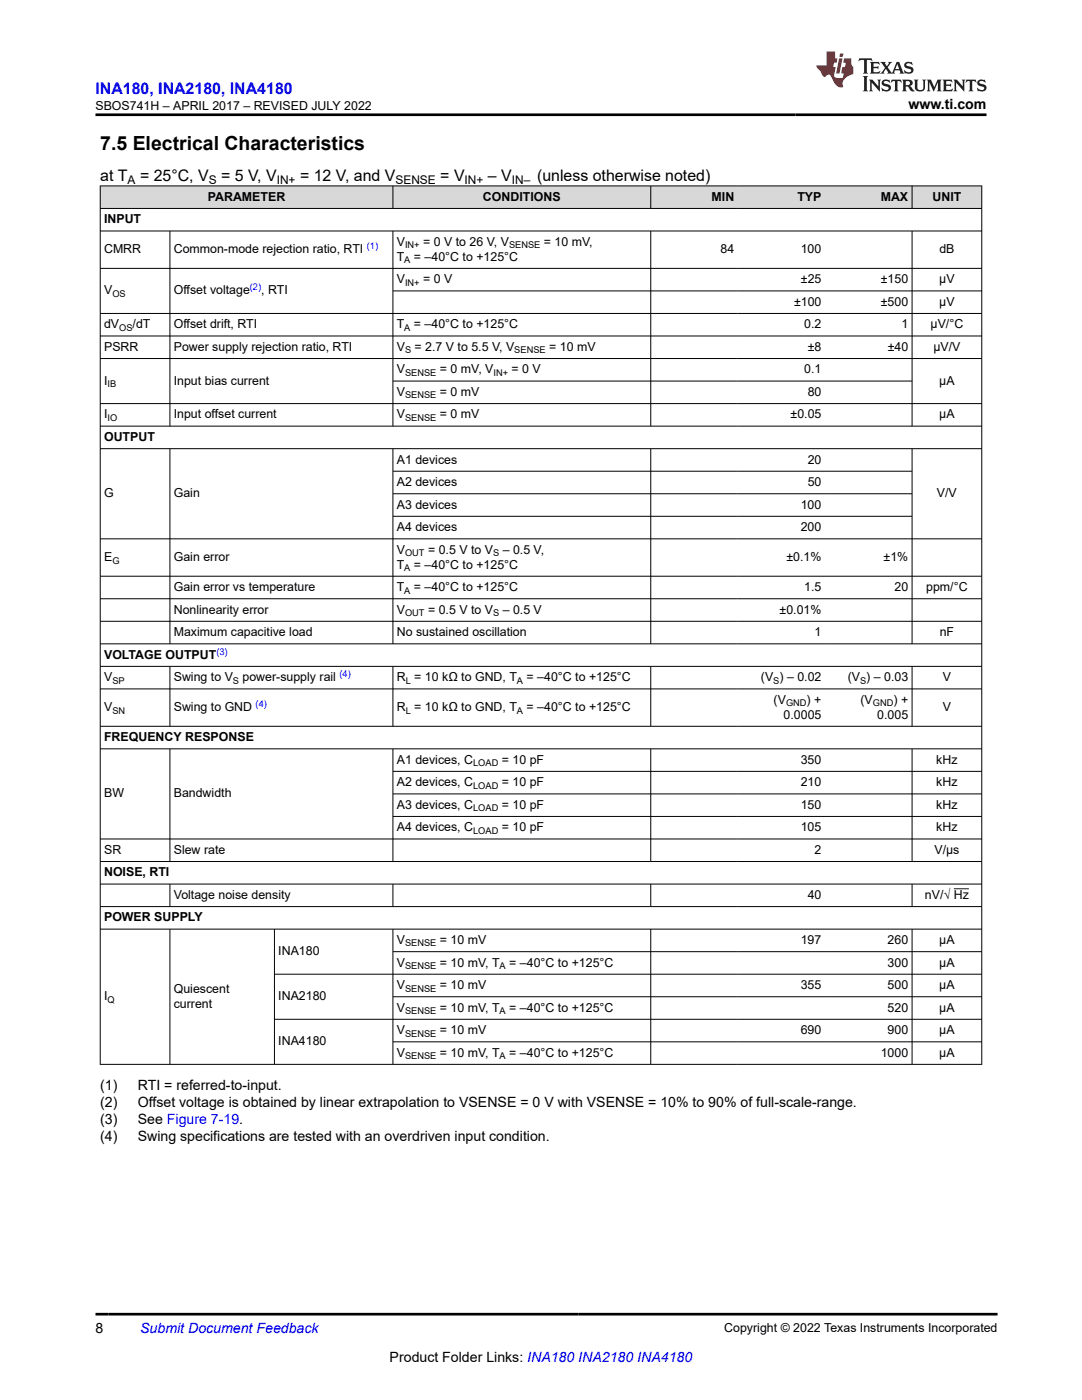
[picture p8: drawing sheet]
<svg xmlns="http://www.w3.org/2000/svg" width="216mm" height="279mm" viewBox="0 0 216 279" stroke-linecap="round" stroke-linejoin="round" font-family="sans-serif">
<defs><g id="words">
<text font-size="3.9" x="20" y="29.9">7.5 Electrical Characteristics</text>
<text font-size="3.2" fill="#00f" x="19" y="18.7">INA180, INA2180, INA4180</text>
<g font-size="3.2">
<text x="20" y="36.1">at T</text>
<text x="27.9" y="36.1">= 25°C, V</text>
<text x="44.1" y="36.1">= 5 V, V</text>
<text x="59.9" y="36.1">= 12 V, and V</text>
<text x="87.9" y="36.1">= V</text>
<text x="97.4" y="36.1">– V</text>
<text x="107.2" y="36.1">(unless otherwise noted)</text>
</g>
<g font-size="2.8">
<text x="181.3" y="21.8">www.ti.com</text>
<text x="20" y="217.6">(1)</text>
<text x="20" y="221">(2)</text>
<text x="27.5" y="217.6">RTI = referred-to-input.</text>
<text x="27.5" y="221">Offset voltage is obtained by linear extrapolation to VSENSE = 0 V with VSENSE = 10% to 90% of full-scale-range.</text>
<text x="20" y="224.3">(3)</text>
<text x="20" y="227.7">(4)</text>
<text x="27.5" y="224.3">See Figure 7-19.</text>
<text x="27.5" y="227.7">Swing specifications are tested with an overdriven input condition.</text>
<text x="19" y="266.1">8</text>
<text x="77.8" y="271.7">Product Folder Links: INA180 INA2180 INA4180</text>
</g>
<text font-size="2.8" fill="#00f" x="28" y="266.1">Submit Document Feedback</text>
<g font-size="2.5">
<text x="19.1" y="21.9">SBOS741H – APRIL 2017 – REVISED JULY 2022</text>
<text x="41.5" y="40.1">PARAMETER</text>
<text x="96.4" y="40.1">CONDITIONS</text>
<text x="142" y="40.1">MIN</text>
<text x="159.1" y="40.1">TYP</text>
<text x="175.7" y="40.1">MAX</text>
<text x="186.1" y="40.1">UNIT</text>
<text x="20.8" y="44.6">INPUT</text>
<text x="20.8" y="50.5">CMRR</text>
<text x="34.7" y="50.5">Common-mode rejection ratio, RTI</text>
<text x="79.2" y="52">T</text>
<text x="79.2" y="49.1">V</text>
<text x="82.6" y="52">= –40°C to +125°C</text>
<text x="84.4" y="49.1">= 0 V to 26 V, V</text>
<text x="108.5" y="49.1">= 10 mV,</text>
<text x="143.8" y="50.5">84</text>
<text x="159.8" y="50.5">100</text>
<text x="187.4" y="50.5">dB</text>
<text x="20.8" y="58.8">V</text>
<text x="34.7" y="58.8">Offset voltage</text>
<text x="52.1" y="58.8">, RTI</text>
<text x="79.2" y="56.5">V</text>
<text x="84.4" y="56.5">= 0 V</text>
<text x="159.8" y="56.5">±25</text>
<text x="175.8" y="56.5">±150</text>
<text x="187.4" y="56.5">μV</text>
<text x="20.8" y="65.5">dV</text>
<text x="26.5" y="65.5">/dT</text>
<text x="34.7" y="65.5">Offset drift, RTI</text>
<text x="79.2" y="65.5">T</text>
<text x="82.6" y="65.5">= –40°C to +125°C</text>
<text x="158.4" y="61">±100</text>
<text x="160.5" y="65.5">0.2</text>
<text x="175.8" y="61">±500</text>
<text x="179.9" y="65.5">1</text>
<text x="185.7" y="65.5">μV/°C</text>
<text x="187.4" y="61">μV</text>
<text x="20.8" y="70">PSRR</text>
<text x="34.7" y="70">Power supply rejection ratio, RTI</text>
<text x="79.2" y="70">V</text>
<text x="82.7" y="70">= 2.7 V to 5.5 V, V</text>
<text x="109.6" y="70">= 10 mV</text>
<text x="161.2" y="70">±8</text>
<text x="177.1" y="70">±40</text>
<text x="186.2" y="70">μV/V</text>
<text x="20.8" y="76.8">I</text>
<text x="34.7" y="76.8">Input bias current</text>
<text x="79.2" y="74.5">V</text>
<text x="87.8" y="74.5">= 0 mV, V</text>
<text x="102.1" y="74.5">= 0 V</text>
<text x="160.5" y="74.5">0.1</text>
<text x="187.4" y="76.8">μA</text>
<text x="20.8" y="83.5">I</text>
<text x="34.7" y="83.5">Input offset current</text>
<text x="79.2" y="79">V</text>
<text x="79.2" y="83.5">V</text>
<text x="87.8" y="79">= 0 mV</text>
<text x="87.8" y="83.5">= 0 mV</text>
<text x="157.7" y="83.5">±0.05</text>
<text x="161.2" y="79">80</text>
<text x="187.4" y="83.5">μA</text>
<text x="20.8" y="88">OUTPUT</text>
<text x="79.2" y="92.5">A1 devices</text>
<text x="161.2" y="92.5">20</text>
<text x="20.8" y="99.3">G</text>
<text x="34.7" y="99.3">Gain</text>
<text x="79.2" y="97">A2 devices</text>
<text x="79.2" y="101.5">A3 devices</text>
<text x="159.8" y="101.5">100</text>
<text x="161.2" y="97">50</text>
<text x="187" y="99.3">V/V</text>
<text x="79.2" y="106">A4 devices</text>
<text x="159.8" y="106">200</text>
<text x="20.8" y="112">E</text>
<text x="34.7" y="112">Gain error</text>
<text x="79.2" y="113.5">T</text>
<text x="79.2" y="110.5">V</text>
<text x="82.6" y="113.5">= –40°C to +125°C</text>
<text x="85.4" y="110.5">= 0.5 V to V</text>
<text x="100.3" y="110.5">– 0.5 V,</text>
<text x="156.9" y="112">±0.1%</text>
<text x="176.3" y="112">±1%</text>
<text x="34.7" y="118">Gain error vs temperature</text>
<text x="79.2" y="118">T</text>
<text x="82.6" y="118">= –40°C to +125°C</text>
<text x="160.5" y="118">1.5</text>
<text x="178.5" y="118">20</text>
<text x="184.8" y="118">ppm/°C</text>
<text x="34.7" y="122.5">Nonlinearity error</text>
<text x="79.2" y="122.5">V</text>
<text x="85.4" y="122.5">= 0.5 V to V</text>
<text x="100.3" y="122.5">– 0.5 V</text>
<text x="155.6" y="122.5">±0.01%</text>
<text x="20.8" y="131.5">VOLTAGE OUTPUT</text>
<text x="34.7" y="127">Maximum capacitive load</text>
<text x="79.2" y="127">No sustained oscillation</text>
<text x="162.5" y="127">1</text>
<text x="187.5" y="127">nF</text>
<text x="20.8" y="135.9">V</text>
<text x="34.7" y="135.9">Swing to V</text>
<text x="48.4" y="135.9">power-supply rail</text>
<text x="79.2" y="135.9">R = 10 kΩ to GND, T</text>
<text x="105.1" y="135.9">= –40°C to +125°C</text>
<text x="151.8" y="135.9">(V ) – 0.02</text>
<text x="169.1" y="135.9">(V ) – 0.03</text>
<text x="188.1" y="135.9">V</text>
<text x="20.8" y="141.9">V</text>
<text x="34.7" y="141.9">Swing to GND</text>
<text x="79.2" y="141.9">R = 10 kΩ to GND, T</text>
<text x="105.1" y="141.9">= –40°C to +125°C</text>
<text x="154.4" y="140.4">(V</text>
<text x="156.4" y="143.4">0.0005</text>
<text x="161" y="140.4">) +</text>
<text x="171.7" y="140.4">(V</text>
<text x="175" y="143.4">0.005</text>
<text x="178.3" y="140.4">) +</text>
<text x="188.1" y="141.9">V</text>
<text x="20.8" y="147.9">FREQUENCY RESPONSE</text>
<text x="79.2" y="152.4">A1 devices, C</text>
<text x="100.1" y="152.4">= 10 pF</text>
<text x="159.8" y="152.4">350</text>
<text x="186.8" y="152.4">kHz</text>
<text x="20.8" y="159.2">BW</text>
<text x="34.7" y="159.2">Bandwidth</text>
<text x="79.2" y="156.9">A2 devices, C</text>
<text x="79.2" y="161.4">A3 devices, C</text>
<text x="100.1" y="156.9">= 10 pF</text>
<text x="100.1" y="161.4">= 10 pF</text>
<text x="159.8" y="156.9">210</text>
<text x="159.8" y="161.4">150</text>
<text x="186.8" y="156.9">kHz</text>
<text x="186.8" y="161.4">kHz</text>
<text x="79.2" y="165.9">A4 devices, C</text>
<text x="100.1" y="165.9">= 10 pF</text>
<text x="159.8" y="165.9">105</text>
<text x="186.8" y="165.9">kHz</text>
<text x="20.8" y="170.4">SR</text>
<text x="34.7" y="170.4">Slew rate</text>
<text x="162.5" y="170.4">2</text>
<text x="186.5" y="170.4">V/μs</text>
<text x="20.8" y="174.9">NOISE, RTI</text>
<text x="34.7" y="179.4">Voltage noise density</text>
<text x="161.2" y="179.4">40</text>
<text x="184.6" y="179.4">nV/√ Hz</text>
<text x="20.8" y="183.9">POWER SUPPLY</text>
<text x="55.5" y="190.6">INA180</text>
<text x="79.2" y="188.4">V</text>
<text x="87.8" y="188.4">= 10 mV</text>
<text x="159.8" y="188.4">197</text>
<text x="177.1" y="188.4">260</text>
<text x="187.4" y="188.4">μA</text>
<text x="79.2" y="192.9">V</text>
<text x="79.2" y="197.4">V</text>
<text x="87.8" y="192.9">= 10 mV, T</text>
<text x="87.8" y="197.4">= 10 mV</text>
<text x="101.6" y="192.9">= –40°C to +125°C</text>
<text x="159.8" y="197.4">355</text>
<text x="177.1" y="192.9">300</text>
<text x="177.1" y="197.4">500</text>
<text x="187.4" y="192.9">μA</text>
<text x="187.4" y="197.4">μA</text>
<text x="20.8" y="199.6">I</text>
<text x="34.7" y="198.2">Quiescent</text>
<text x="34.7" y="201.1">current</text>
<text x="55.5" y="199.6">INA2180</text>
<text x="79.2" y="201.9">V</text>
<text x="87.8" y="201.9">= 10 mV, T</text>
<text x="101.6" y="201.9">= –40°C to +125°C</text>
<text x="177.1" y="201.9">520</text>
<text x="187.4" y="201.9">μA</text>
<text x="55.5" y="208.6">INA4180</text>
<text x="79.2" y="206.4">V</text>
<text x="87.8" y="206.4">= 10 mV</text>
<text x="159.8" y="206.4">690</text>
<text x="177.1" y="206.4">900</text>
<text x="187.4" y="206.4">μA</text>
<text x="79.2" y="210.9">V</text>
<text x="87.8" y="210.9">= 10 mV, T</text>
<text x="101.6" y="210.9">= –40°C to +125°C</text>
<text x="175.7" y="210.9">1000</text>
<text x="187.4" y="210.9">μA</text>
<text x="144.5" y="265.8">Copyright © 2022 Texas Instruments Incorporated</text>
</g>
<g font-size="2.4">
<text x="25.5" y="36.7">A</text>
<text x="41.7" y="36.7">S</text>
<text x="55.2" y="36.7">IN+</text>
<text x="78.9" y="36.7">SENSE</text>
<text x="92.7" y="36.7">IN+</text>
<text x="102.1" y="36.7">IN–</text>
</g>
<g font-size="1.9" fill="#00f">
<text x="73.2" y="49.7">(1)</text>
<text x="49.9" y="57.9">(2)</text>
<text x="43.2" y="130.6">(3)</text>
<text x="67.8" y="135.1">(4)</text>
<text x="51" y="141.1">(4)</text>
</g>
<g font-size="1.9">
<text x="80.7" y="52.5">A</text>
<text x="80.8" y="49.6">IN+</text>
<text x="101.6" y="49.6">SENSE</text>
<text x="22.4" y="59.3">OS</text>
<text x="80.8" y="57">IN+</text>
<text x="23.8" y="66">OS</text>
<text x="80.7" y="66">A</text>
<text x="80.8" y="70.5">S</text>
<text x="102.6" y="70.5">SENSE</text>
<text x="21.5" y="77.3">IB</text>
<text x="80.8" y="75">SENSE</text>
<text x="98.5" y="75">IN+</text>
<text x="80.8" y="79.5">SENSE</text>
<text x="21.5" y="84">IO</text>
<text x="80.8" y="84">SENSE</text>
<text x="22.4" y="112.5">G</text>
<text x="80.7" y="114">A</text>
<text x="80.8" y="111">OUT</text>
<text x="98.4" y="111">S</text>
<text x="80.7" y="118.5">A</text>
<text x="80.8" y="122.9">OUT</text>
<text x="98.4" y="122.9">S</text>
<text x="22.4" y="136.4">SP</text>
<text x="46.5" y="136.4">S</text>
<text x="81" y="136.4">L</text>
<text x="103.2" y="136.4">A</text>
<text x="154.3" y="136.4">S</text>
<text x="171.6" y="136.4">S</text>
<text x="22.4" y="142.4">SN</text>
<text x="81" y="142.4">L</text>
<text x="103.2" y="142.4">A</text>
<text x="156.8" y="140.9">GND</text>
<text x="174.2" y="140.9">GND</text>
<text x="94.4" y="152.9">LOAD</text>
<text x="94.4" y="157.4">LOAD</text>
<text x="94.4" y="161.9">LOAD</text>
<text x="94.4" y="166.4">LOAD</text>
<text x="80.8" y="188.9">SENSE</text>
<text x="80.8" y="193.4">SENSE</text>
<text x="80.8" y="197.9">SENSE</text>
<text x="99.7" y="193.4">A</text>
<text x="21.5" y="200.1">Q</text>
<text x="80.8" y="202.4">SENSE</text>
<text x="99.7" y="202.4">A</text>
<text x="80.8" y="206.9">SENSE</text>
<text x="80.8" y="211.4">SENSE</text>
<text x="99.7" y="211.4">A</text>
</g>
</g></defs>
<g fill="#d8d8d8">
<path d="M20 37.1h175.9v4.5h-175.9z" fill-rule="evenodd"/>
<path d="M20.1 37.2h58.2v4.3h-58.2z" fill-rule="evenodd"/>
<path d="M78.5 37.2h51.3v4.3h-51.3z" fill-rule="evenodd"/>
<path d="M129.9 37.2h17.3v4.3h-17.3z" fill-rule="evenodd"/>
<path d="M147.2 37.2h17.4v4.3h-17.4z" fill-rule="evenodd"/>
<path d="M164.6 37.2h17.3v4.3h-17.3z" fill-rule="evenodd"/>
<path d="M182.1 37.2h13.7v4.3h-13.7z" fill-rule="evenodd"/>
</g>
<g fill="none" stroke="#000" stroke-width=".2">
<path d="M19.9 37.1h176.1M20 37v175.5M78.4 37v4.7M129.9 37v4.7M182 37v4.7M195.9 37v175.5M19.9 41.6h176.1M19.9 46.1h176.1M19.9 53.6h176.1M33.9 46.1v39M78.4 46.1v39M78.4 58.1h117.6"/>
<path d="M129.9 46.1v39M182 46.1v39M19.9 67.1h176.1M19.9 71.6h176.1M78.4 76.1h103.7M196 62.6h-176.1M19.9 80.5h176.1M19.9 85h176.1M19.9 89.5h176.1M33.9 89.5v39.1M78.4 89.5v39.1M78.4 94h103.7"/>
<path d="M78.4 98.5h103.7M129.9 89.5v39.1M182 89.5v39.1M19.9 107.5h176.1M19.9 115h176.1M19.9 119.5h176.1M78.4 103h103.7M19.9 124h176.1M19.9 128.5h176.1M19.9 133h176.1M19.9 137.5h176.1M33.9 133v12"/>
<path d="M78.4 133v12M129.9 133v12M182 133v12M19.9 144.9h176.1M19.9 149.4h176.1M33.9 149.4v22.6M78.4 149.4v22.6M78.4 153.9h117.6M78.4 158.4h117.6M129.9 149.4v22.6M182 149.4v22.6M19.9 171.9h176.1"/>
<path d="M19.9 176.4h176.1M33.9 176.4v4.6M78.4 176.4v4.6M78.4 162.9h117.6M129.9 176.4v4.6M182 176.4v4.6M190.3 177.4h3M196 167.4h-176.1M19.9 180.9h176.1M19.9 185.4h176.1M33.9 185.4v27.1M54.8 185.4v27.1"/>
<path d="M54.8 194.4h141.2M78.4 185.4v27.1M78.4 189.9h117.6M78.4 198.9h117.6M129.9 185.4v27.1M182 185.4v27.1M19.9 212.4h176.1M54.8 203.4h141.2M78.4 207.9h117.6"/>
</g>
<path d="M171.5 11.6l-.2 .6 .5-.2h.6v.1v2.2l-.2 .4h1l-.2-.4v-2.2v-.1h.5l.5 .2-.1-.6zM173.6 12.4l.2 .3v1.6l-.2 .4h1.9l.1-.6a1.08 1.08 0 0 1-1.3 .2v-.7h.6l.4 .2v-.7l-.4 .2h-.6v-.5l.2-.2a1 1 0 0 1 1 .3l-.1-.5zM175.7 12.4l.9 1.1-1 1.2h.9l-.2-.2 .5-.8 .4 .8-.2 .2h1.6l-.2-.2 .2-.5h.9l.1 .5-.1 .2h.9l-.2-.4-.8-1.9h-.5l-.9 2.1-.9-1.1 .9-1h-.8l.2 .2-.4 .6-.4-.6 .2-.2zM179 12.8l.4 1h-.7zM180.7 12.5a.65 .65 0 0 0-.2 .7 .65 .65 0 0 0 .6 .5l.6 .1 .1 .3a.79 .79 0 0 1-.7 .4 .79 .79 0 0 1-.7-.5l.1 .7 .2-.1a.93 .93 0 0 0 1.1 0 .93 .93 0 0 0 .4-.9 1.46 1.46 0 0 0-1.2-.6l-.1-.3a1.09 1.09 0 0 1 1.2 .2l-.2-.6-.1 .1-.5-.2zM172.2 15.2l.2 .4v2.2l-.2 .4h1l-.2-.4v-2.2l.2-.4zM173.4 15.9l.2 .4v1.5l-.2 .4h.8l-.3-.4 .1-1.3 1.6 1.8v-2l.2-.4h-.7l.1 .2 .1 1.1-1.2-1.3zM176.2 16a.65 .65 0 0 0-.2 .8 .65 .65 0 0 0 .6 .4l.6 .2 .1 .2a.79 .79 0 0 1-.7 .4 .79 .79 0 0 1-.7-.5l.1 .7 .2-.1a.93 .93 0 0 0 1.1 .1 .93 .93 0 0 0 .4-1 1.46 1.46 0 0 0-1.2-.5l-.1-.4a1.09 1.09 0 0 1 1.2 .2l-.1-.6-.2 .1-.5-.1zM177.9 15.9l-.1 .6a.63 .63 0 0 1 .8-.3v1.6l-.3 .4h1l-.2-.4v-1.6a.66 .66 0 0 1 .8 .3l-.1-.6zM180 15.9l.2 .4v1.5l-.2 .4h1l-.2-.2-.1-.7h.5l.1 .2a.79 .79 0 0 0 1.2 .6l-1-.9a.61 .61 0 0 0 .6-.6 .61 .61 0 0 0-.5-.7zM180.8 16.2h.1a.47 .47 0 0 1 .5 .1 .47 .47 0 0 1 .1 .5l-.1 .1-.7 .1zM182.3 15.9l.2 .2a2.27 2.27 0 0 0 .4 2 1.04 1.04 0 0 0 1.7-.7v-1.3l.2-.2h-.8l.2 .4v1.1a.6 .6 0 0 1-.6 .6 .6 .6 0 0 1-.6-.6v-1.1l.3-.4zM184.9 15.9l.2 .4v1.5l-.2 .4h.8l-.3-.4v-1.4l.9 1.9 .9-1.9v1.4l-.3 .4h1l-.2-.4v-1.5l.2-.4h-.8l-.7 1.5-.6-1.5zM188.1 15.9l.2 .4v1.5l-.2 .4h1.9l.1-.6a1.09 1.09 0 0 1-1.3 .2v-.7h.6l.4 .2v-.6l-.4 .2h-.6v-.6l.2-.1a1.01 1.01 0 0 1 1 .3l-.1-.6zM190.2 15.9l.3 .4v1.5l-.3 .4h.8l-.2-.4v-1.3l1.6 1.8v-2l.2-.4h-.7l.2 .2v1.1l-1.2-1.3zM192.8 15.9l-.1 .6a.63 .63 0 0 1 .8-.3v1.6l-.3 .4h1l-.2-.4v-1.6a.66 .66 0 0 1 .8 .3l-.1-.6zM195.2 16a.65 .65 0 0 0-.2 .8 .65 .65 0 0 0 .6 .4l.6 .2 .2 .2a.79 .79 0 0 1-.7 .4 .79 .79 0 0 1-.7-.5l.1 .7 .2-.1a.93 .93 0 0 0 1 .1 .93 .93 0 0 0 .5-1 1.46 1.46 0 0 0-1.3-.5v-.4a1.09 1.09 0 0 1 1.2 .2l-.2-.6-.2 .1-.5-.1z" fill="#231f20"/>
<path d="M164.9 10.3v2.7h-2l.1 .4 .8 1a.95 .95 0 0 0 1 .9 .59 .59 0 0 1 .5-.4 .59 .59 0 0 1 .5 .3l.4 .8a1.59 1.59 0 0 0 2.1 1.4 1.61 1.61 0 0 1 1-2.3l1-.3-.1-1.5a1.59 1.59 0 0 1-.3-1.7h-1.5l-.2 .9h.6l-.2 .9h-.5l-.2 .9v.3l.4 .1-.1 .9h-.7a.73 .73 0 0 1-1-.7l.3-1.5h-.5l.1-.9h.5l.2-.9h-.5v-1.3zM167.4 11.6l-.6 3.1h.7l.6-3.1zM167.6 10.7l-.1 .6h.7l.1-.6z" fill="#ed1c24"/>
<path d="M19 22.9h177.8M19 262.3h180" fill="none" stroke="#000" stroke-width=".53"/>
<use href="#words"/>
</svg>
